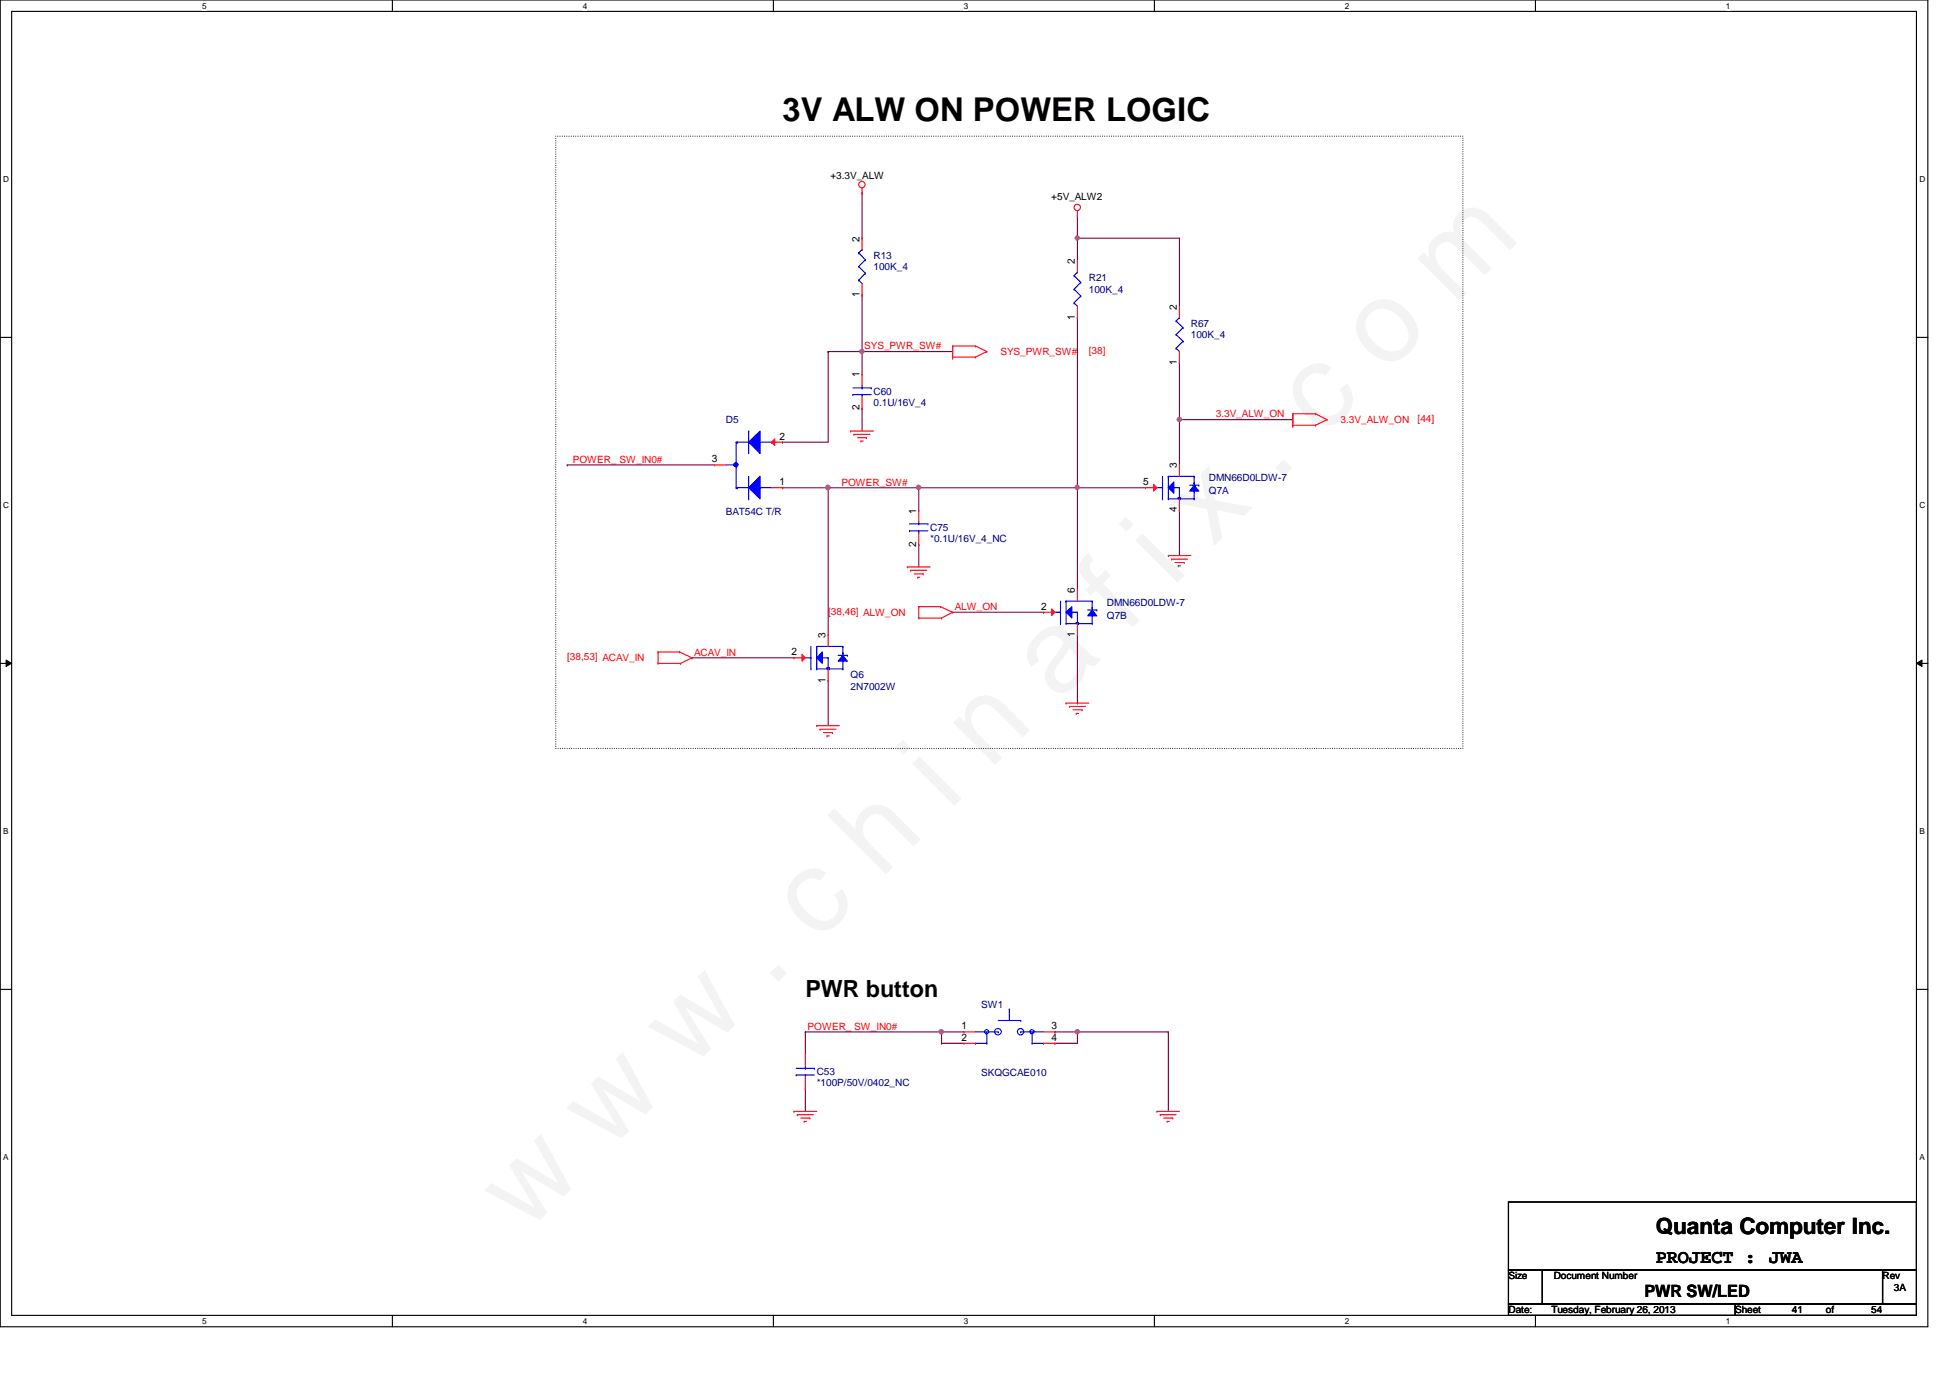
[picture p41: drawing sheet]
<svg xmlns="http://www.w3.org/2000/svg" width="297mm" height="210mm" viewBox="0 0 297 210" stroke-linecap="round" stroke-linejoin="round" font-family="sans-serif">
<defs><g id="words">
<text font-size="17.6" fill="#f0f" x="80.1" y="188" transform="rotate(-45 80.1 188)">w w w . c h i n a f i x . c o m</text>
<text font-size="5" x="119.2" y="18.5">3V ALW ON POWER LOGIC</text>
<text font-size="3.6" x="122.7" y="151.8">PWR button</text>
<text font-size="3.4" x="252.2" y="188">Quanta Computer Inc.</text>
<text font-size="2.9" x="252.2" y="192.4">PROJECT : JWA</text>
<text font-size="2.6" x="250.5" y="197.6">PWR SW/LED</text>
<g font-size="1.6">
<text x="130.9" y="36.8" transform="rotate(-90 130.9 36.8)">2</text>
<text x="163.7" y="40.2" transform="rotate(-90 163.7 40.2)">2</text>
<text x="130.9" y="45.3" transform="rotate(-90 130.9 45.3)">1</text>
<text x="179.3" y="47.2" transform="rotate(-90 179.3 47.2)">2</text>
<text x="163.7" y="48.7" transform="rotate(-90 163.7 48.7)">1</text>
<text x="130.9" y="57.5" transform="rotate(-90 130.9 57.5)">1</text>
<text x="179.3" y="55.6" transform="rotate(-90 179.3 55.6)">1</text>
<text x="130.9" y="62.5" transform="rotate(-90 130.9 62.5)">2</text>
<text x="108.5" y="70.4">3</text>
<text x="118.7" y="67">2</text>
<text x="179.3" y="71.3" transform="rotate(-90 179.3 71.3)">3</text>
<text x="118.7" y="73.9">1</text>
<text x="174.1" y="73.9">5</text>
<text x="139.6" y="83.3" transform="rotate(-90 139.6 83.3)">2</text>
<text x="139.6" y="78.2" transform="rotate(-90 139.6 78.2)">1</text>
<text x="179.3" y="78.1" transform="rotate(-90 179.3 78.1)">4</text>
<text x="158.6" y="92.9">2</text>
<text x="163.7" y="90.3" transform="rotate(-90 163.7 90.3)">6</text>
<text x="120.6" y="99.8">2</text>
<text x="125.8" y="97.2" transform="rotate(-90 125.8 97.2)">3</text>
<text x="163.7" y="97.1" transform="rotate(-90 163.7 97.1)">1</text>
<text x="125.8" y="104" transform="rotate(-90 125.8 104)">1</text>
<text x="146.5" y="156.8">1</text>
<text x="146.5" y="158.5">2</text>
<text x="160.2" y="156.8">3</text>
<text x="160.2" y="158.5">4</text>
</g>
<g font-size="1.5">
<text x="126.5" y="27.3">+3.3V_ALW</text>
<text x="160.1" y="30.4">+5V_ALW2</text>
<text x="229.8" y="194.9">Size</text>
<text x="236.7" y="194.9">Document Number</text>
<text x="286.8" y="194.9">Rev</text>
<text x="288.5" y="196.6">3A</text>
<text x="229.8" y="200">Date:</text>
<text x="236.3" y="200">Tuesday, February 26, 2013</text>
<text x="264.3" y="200">Sheet</text>
<text x="273" y="200">41</text>
<text x="278.1" y="200">of</text>
<text x="285" y="200">54</text>
</g>
<g font-size="1.5" fill="#000080">
<text x="133.1" y="39.4">R13</text>
<text x="133.1" y="41.1">100K_4</text>
<text x="165.9" y="42.8">R21</text>
<text x="165.9" y="44.6">100K_4</text>
<text x="181.4" y="49.8">R67</text>
<text x="181.4" y="51.5">100K_4</text>
<text x="110.6" y="64.4">D5</text>
<text x="133.1" y="60.1">C60</text>
<text x="133.1" y="61.8">0.1U/16V_4</text>
<text x="184.1" y="75.3">Q7A</text>
<text x="184.1" y="73.2">DMN66D0LDW-7</text>
<text x="110.6" y="78.4">BAT54C T/R</text>
<text x="141.7" y="80.9">C75</text>
<text x="141.7" y="82.6">*0.1U/16V_4_NC</text>
<text x="168.6" y="94.3">Q7B</text>
<text x="168.6" y="92.2">DMN66D0LDW-7</text>
<text x="129.6" y="103.3">Q6</text>
<text x="129.6" y="105">2N7002W</text>
<text x="149.4" y="153.6">SW1</text>
<text x="124.4" y="163.7">C53</text>
<text x="124.4" y="165.5">*100P/50V/0402_NC</text>
<text x="149.4" y="163.9">SKQGCAE010</text>
</g>
<g font-size="1.5" fill="#f00">
<text x="131.7" y="53.2">SYS_PWR_SW#</text>
<text x="165.9" y="53.9">[38]</text>
<text x="152.4" y="54.1">SYS_PWR_SW#</text>
<text x="185.2" y="63.6">3.3V_ALW_ON</text>
<text x="204.2" y="64.4">3.3V_ALW_ON</text>
<text x="215.9" y="64.3">[44]</text>
<text x="87.2" y="70.5">POWER_ SW_IN0#</text>
<text x="128.2" y="74">POWER_SW#</text>
<text x="126.2" y="93.6">[38,46] ALW_ON</text>
<text x="145.5" y="92.9">ALW_ON</text>
<text x="86.4" y="100.5">[38,53] ACAV_IN</text>
<text x="105.7" y="99.9">ACAV_IN</text>
<text x="123" y="156.8">POWER_ SW_IN0#</text>
</g>
<g font-size="1.3">
<text x="30.8" y="1.4">5</text>
<text x="88.8" y="1.4">4</text>
<text x="146.8" y="1.4">3</text>
<text x="204.8" y="1.4">2</text>
<text x="262.9" y="1.4">1</text>
<text x=".5" y="27.7">D</text>
<text x="292.4" y="27.7">D</text>
<text x=".5" y="77.3">C</text>
<text x="292.4" y="77.3">C</text>
<text x=".5" y="127">B</text>
<text x="292.4" y="127">B</text>
<text x=".5" y="176.7">A</text>
<text x="292.4" y="176.7">A</text>
<text x="30.8" y="201.7">5</text>
<text x="88.8" y="201.7">4</text>
<text x="146.8" y="201.7">3</text>
<text x="204.8" y="201.7">2</text>
<text x="262.9" y="201.7">1</text>
</g>
</g></defs>
<path d="M0 0h293.7v202.1h-293.7zM1.8 1.7h290.1v198.7h-290.1z" fill="none" stroke="#000" stroke-width=".17"/>
<g fill="#fff">
<path d="M30.8 .2h.7v1.4h-.7z"/>
<path d="M30.8 200.6h.7v1.4h-.7z"/>
</g>
<path d="M59.8 0v1.7M59.8 200.4v1.7" fill="none" stroke="#000" stroke-width=".17"/>
<g fill="#fff">
<path d="M88.8 .2h.6v1.4h-.6z"/>
<path d="M88.8 200.6h.6v1.4h-.6z"/>
</g>
<path d="M117.8 0v1.7M117.8 200.4v1.7" fill="none" stroke="#000" stroke-width=".17"/>
<g fill="#fff">
<path d="M146.8 .2h.7v1.4h-.7z"/>
<path d="M146.8 200.6h.7v1.4h-.7z"/>
</g>
<path d="M175.8 0v1.7M175.8 200.4v1.7" fill="none" stroke="#000" stroke-width=".17"/>
<g fill="#fff">
<path d="M204.8 .2h.7v1.4h-.7z"/>
<path d="M204.8 200.6h.7v1.4h-.7z"/>
</g>
<path d="M233.9 0v1.7M233.9 200.4v1.7" fill="none" stroke="#000" stroke-width=".17"/>
<g fill="#fff">
<path d="M262.9 .2h.7v1.4h-.7z"/>
<path d="M262.9 200.6h.7v1.4h-.7z"/>
<path d="M.5 26.5h.9v1.4h-.9z"/>
<path d="M292.4 26.5h.9v1.4h-.9z"/>
<path d="M.5 76.2h.9v1.4h-.9z"/>
<path d="M292.4 76.2h.9v1.4h-.9z"/>
</g>
<path d="M0 51.4h1.8M291.9 51.4h1.8" fill="none" stroke="#000" stroke-width=".17"/>
<g fill="#fff">
<path d="M.5 125.9h.8v1.4h-.8z"/>
<path d="M292.4 125.9h.8v1.4h-.8z"/>
</g>
<path d="M0 101h1.8M291.9 101h1.8" fill="none" stroke="#000" stroke-width=".17"/>
<path d="M.9 100.5l.9 .5-.9 .5zM291.9 101l.9-.5v1z" fill="#000"/>
<path d="M.9 100.5l.9 .5-.9 .5zM291.9 101l.9-.5v1z" fill="none" stroke="#000" stroke-width=".15"/>
<g fill="#fff">
<path d="M.5 175.5h.8v1.4h-.8z"/>
<path d="M292.4 175.5h.8v1.4h-.8z"/>
</g>
<path d="M0 150.7h1.8M291.9 150.7h1.8M229.8 183.1h62.1v10.4h-62.1zM229.8 193.5h5.1v5.1h-5.1zM229.8 198.6h34.5v1.8h-34.5zM234.9 193.5h51.9v5.1h-51.9zM264.3 198.6h27.6v1.8h-27.6zM286.8 193.5h5.1v5.1h-5.1z" fill="none" stroke="#000" stroke-width=".17"/>
<path d="M84.7 20.7h138.1v93.3h-138.1z" fill="none" stroke="#000" stroke-width=".17" stroke-dasharray="0 .3"/>
<use href="#words"/>
</svg>
